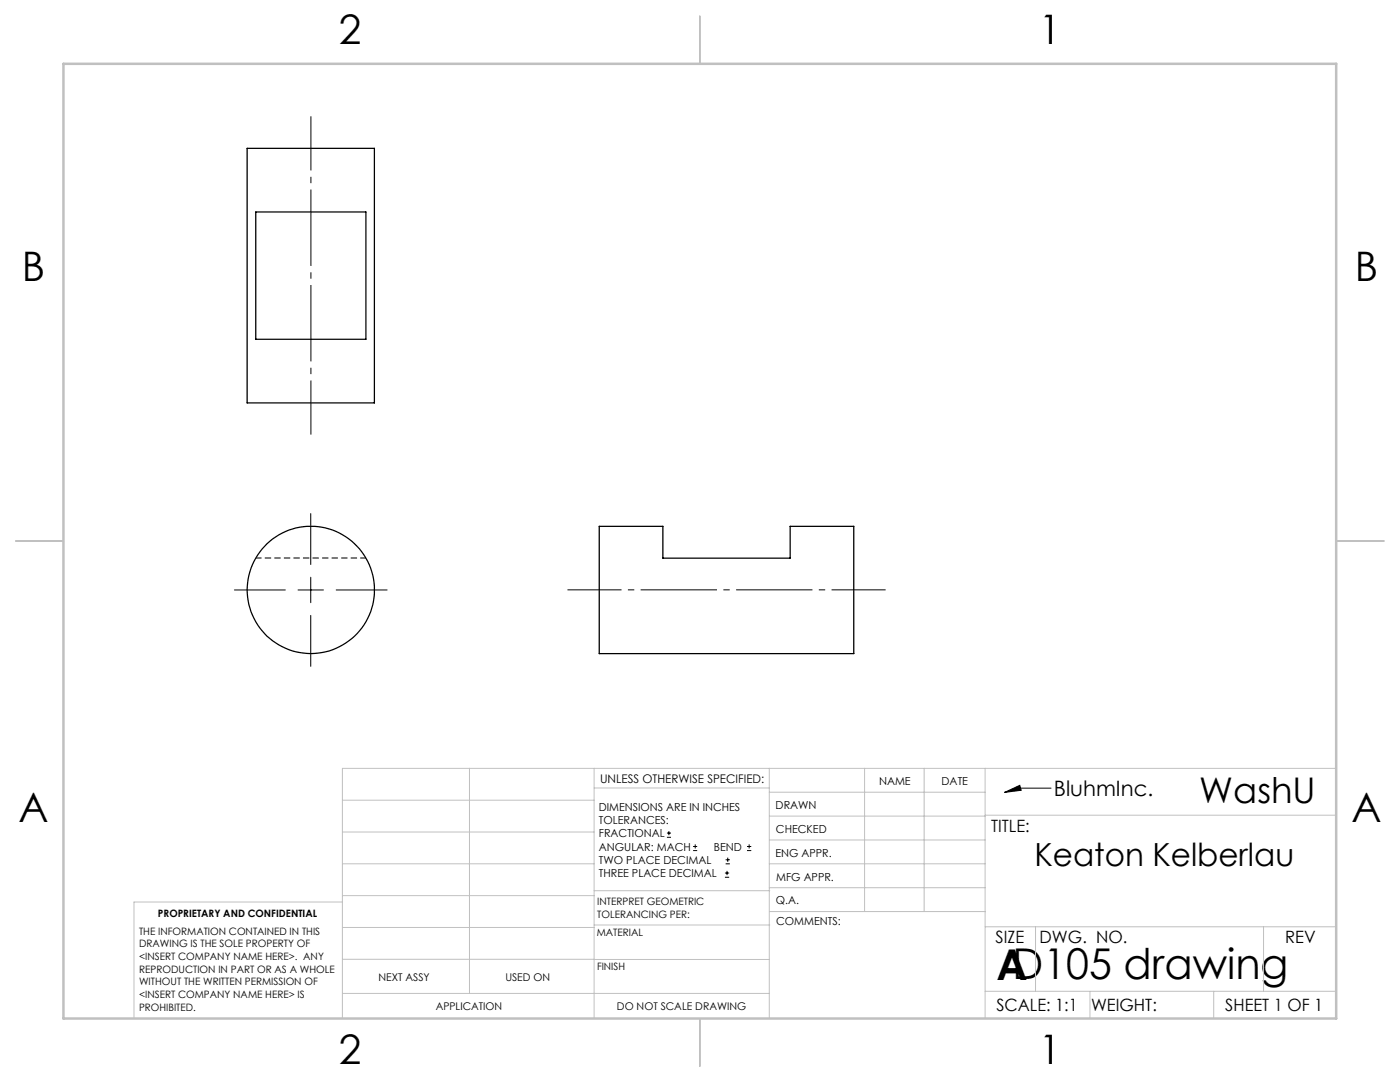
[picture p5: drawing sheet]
<svg xmlns="http://www.w3.org/2000/svg" width="279mm" height="216mm" viewBox="0 0 279 216" stroke-linecap="round" stroke-linejoin="round" font-family="sans-serif">
<defs><g id="words">
<text font-size="8.5" x="198.9" y="195.5">AD105 drawing</text>
<g font-size="8.1">
<text x="67.6" y="8.9">2</text>
<text x="207.3" y="8.9">1</text>
<text x="4.4" y="56.1">B</text>
<text x="270.4" y="56.1">B</text>
<text x="3.7" y="164.1">A</text>
<text x="269.7" y="164.1">A</text>
<text x="67.6" y="212.4">2</text>
<text x="207.3" y="212.4">1</text>
</g>
<text font-size="7.1" x="239.3" y="160.3">WashU</text>
<text font-size="6.3" x="206.5" y="172.9">Keaton Kelberlau</text>
<text font-size="4.2" x="210.3" y="158.9">BluhmInc.</text>
<g font-size="3.4">
<text x="197.8" y="166">TITLE:</text>
<text x="198.7" y="188.1">SIZE</text>
<text x="207.5" y="188.1">DWG. NO.</text>
<text x="256.5" y="188.2">REV</text>
<text x="198.8" y="201.7">SCALE: 1:1</text>
<text x="217.7" y="201.8">WEIGHT:</text>
<text x="244.5" y="201.7">SHEET 1 OF 1</text>
</g>
<text font-size="2.4" x="119.8" y="156.2">UNLESS OTHERWISE SPECIFIED:</text>
<g font-size="2.2">
<text x="119.5" y="161.8">DIMENSIONS ARE IN INCHES</text>
<text x="154.8" y="161.4">DRAWN</text>
<text x="175.4" y="156.6">NAME</text>
<text x="187.9" y="156.7">DATE</text>
<text x="119.5" y="164.4">TOLERANCES:</text>
<text x="119.5" y="167.1">FRACTIONAL</text>
<text x="154.9" y="166.3">CHECKED</text>
<text x="119.5" y="169.7">ANGULAR: MACH</text>
<text x="119.5" y="172.4">TWO PLACE DECIMAL</text>
<text x="142.5" y="169.7">BEND</text>
<text x="154.8" y="170.9">ENG APPR.</text>
<text x="119.5" y="175">THREE PLACE DECIMAL</text>
<text x="154.9" y="175.7">MFG APPR.</text>
<text x="154.9" y="180.4">Q.A.</text>
<text x="154.9" y="184.6">COMMENTS:</text>
</g>
<g font-size="2.1">
<text x="75.5" y="195.7">NEXT ASSY</text>
<text x="100.9" y="195.7">USED ON</text>
<text x="86.9" y="201.5">APPLICATION</text>
<text x="123.1" y="201.6">DO NOT SCALE DRAWING</text>
</g>
<g font-size="2">
<text x="31.5" y="182.9">PROPRIETARY AND CONFIDENTIAL</text>
<text x="119.2" y="180.6">INTERPRET GEOMETRIC</text>
<text x="119.2" y="183.1">TOLERANCING PER:</text>
<text x="27.8" y="186.5">THE INFORMATION CONTAINED IN THIS</text>
<text x="27.8" y="189">DRAWING IS THE SOLE PROPERTY OF</text>
<text x="27.8" y="191.6">&lt;INSERT COMPANY NAME HERE&gt;. ANY</text>
<text x="119.1" y="186.7">MATERIAL</text>
<text x="27.8" y="194.1">REPRODUCTION IN PART OR AS A WHOLE</text>
<text x="27.8" y="196.6">WITHOUT THE WRITTEN PERMISSION OF</text>
<text x="119.1" y="193.5">FINISH</text>
<text x="27.8" y="199.1">&lt;INSERT COMPANY NAME HERE&gt; IS</text>
<text x="27.8" y="201.7">PROHIBITED.</text>
</g>
</g></defs>
<path d="M51.1 111.3h21.9" fill="none" stroke="#000" stroke-width=".2" stroke-dasharray="1.3 .6" stroke-dashoffset=".1" stroke-linecap="butt"/>
<g fill="none" stroke="#000" stroke-width=".25">
<path d="M49.3 29.6h25.4v50.8h-25.4zM51 42.3h22v25.4h-22zM119.6 105h12.7v6.4h25.4v-6.4h12.7v25.4h-50.8z"/>
<circle cx="62" cy="117.7" r="12.7"/>
</g>
<g fill="none" stroke="#000" stroke-width=".2">
<path d="M46.8 117.7h10.1M59.5 117.7h5.1M62 102.5v10.1M62 115.2v5.1M67.1 117.7h10.2M62 122.8v10.2M200.5 158.1l3-1.4 .3 1zM209.8 157.3h-6.4l-2.9 .8M133.1 167.1h.8M133.1 166.2h.8M133.5 165.8v.9M138.3 169.7h.8"/>
<path d="M138.3 168.9h.8M138.7 168.5v.8M144.7 175h.8M144.7 174.2h.8M144.8 172.4h.9M144.8 171.6h.9M145.1 173.8v.8M145.2 171.1v.9M149.1 169.7h.8M149.1 168.9h.8M149.5 168.5v.8"/>
</g>
<path d="M62.1 86.7v-63.5M113.2 117.7h63.5" fill="none" stroke="#000" stroke-width=".2" stroke-dasharray="15.2 1.3 1.3 1.3" stroke-dashoffset="4.4" stroke-linecap="butt"/>
<g fill="none" stroke="#c0c0c0" stroke-width=".2">
<path d="M68.3 159.7h50.3M93.7 153.3v44.9M118.6 153.3v49.9M118.6 157.2h34.9M153.5 153.3v49.9M153.5 158.1h43.1M172.5 153.3v28.6M184.4 153.3v28.6M196.6 153.3v49.9M266.7 153.3h-198.4v49.9M68.3 178.7h50.3M68.3 172.4h50.3"/>
<path d="M68.3 166h50.3M68.3 180h-41.6v23.2M118.6 177.7h35M153.5 167.6h43.1M153.5 162.8h43.1M153.5 172.4h43.1M153.5 177.1h43.1M196.6 162.7h70.1M68.3 198.2h85.2M68.3 191.4l85.2 .1M68.3 185.1h50.3M118.6 184.6h35"/>
<path d="M153.6 181.9h43M196.6 197.8h70.1M196.6 184.9h70.1M206.7 184.9v12.9M217.5 197.8v5.4M242.2 197.8v5.4M252.2 184.9v12.9"/>
</g>
<path d="M139.7 3.2v9.5M3.1 107.9h9.6M266.7 107.9h9.5M139.7 203.2v9.6" fill="none" stroke="#c0c0c0" stroke-width=".25"/>
<path d="M12.7 12.7h254v190.5h-254z" fill="none" stroke="#c0c0c0" stroke-width=".5"/>
<path d="M200.5 158.1l3-1.4 .3 1z" fill="#000"/>
<use href="#words"/>
</svg>
